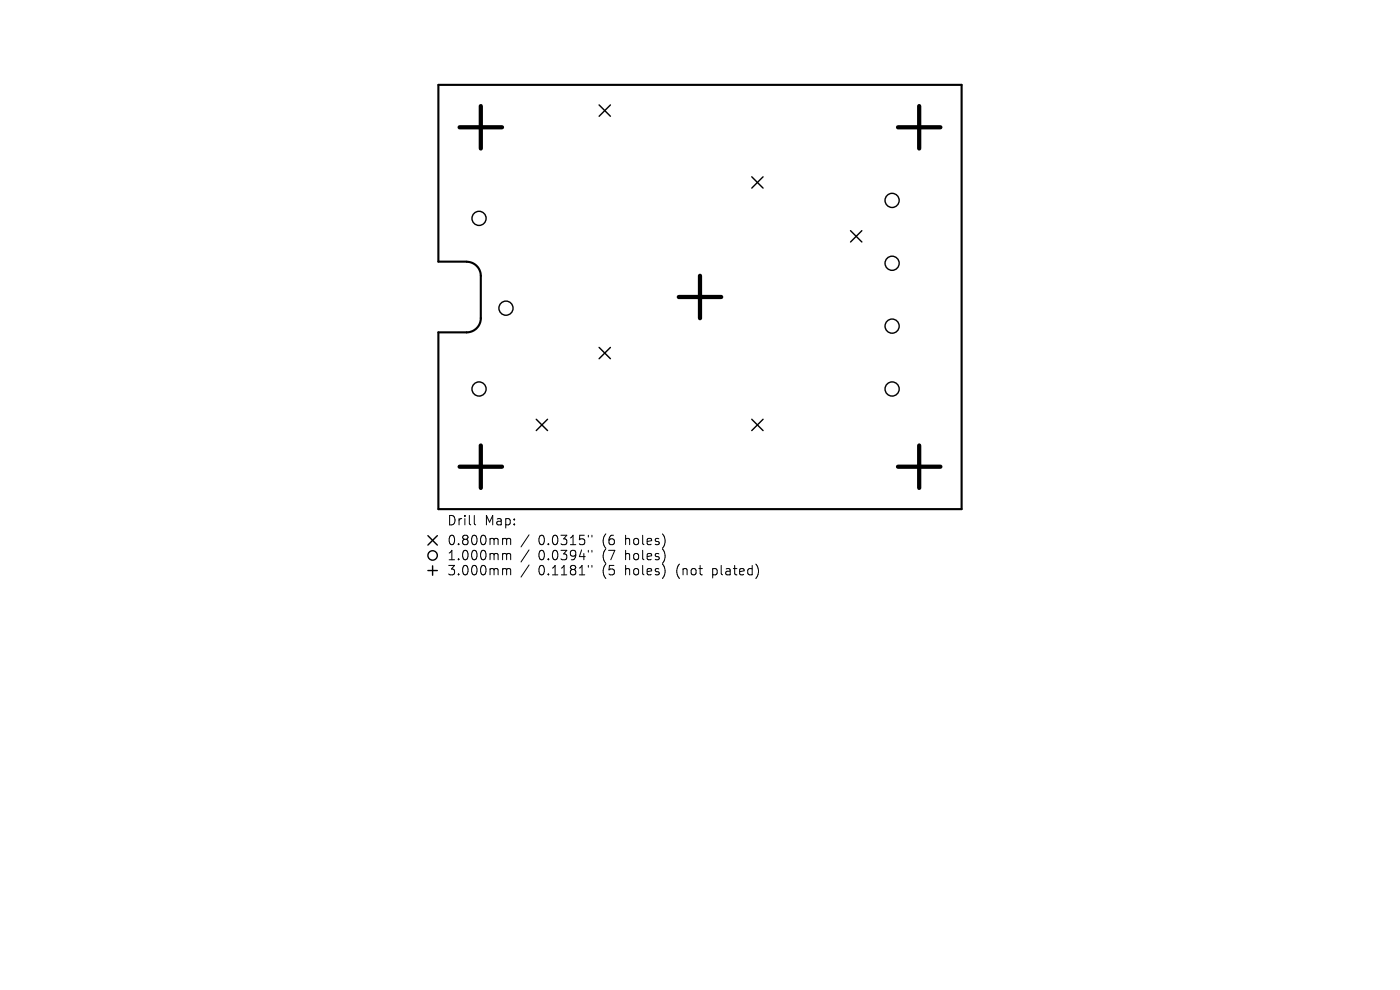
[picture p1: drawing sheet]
<svg xmlns="http://www.w3.org/2000/svg" width="297mm" height="210mm" viewBox="0 0 297 210" stroke-linecap="round" stroke-linejoin="round" font-family="sans-serif">
<defs><g id="words">
<g font-size="2.8">
<text x="94.8" y="111.7">Drill</text>
<text x="102.8" y="111.7">Map:</text>
<text x="94.8" y="115.9">0.800mm</text>
<text x="94.8" y="119.1">1.000mm</text>
<text x="114.2" y="115.9">0.0315&quot;</text>
<text x="114.2" y="119.1">0.0394&quot;</text>
<text x="127.9" y="115.9">(6</text>
<text x="127.9" y="119.1">(7</text>
<text x="132.9" y="115.9">holes)</text>
<text x="132.9" y="119.1">holes)</text>
<text x="94.8" y="122.3">3.000mm</text>
<text x="114.2" y="122.3">0.1181&quot;</text>
<text x="127.9" y="122.3">(5</text>
<text x="132.9" y="122.3">holes)</text>
<text x="144" y="122.3">(not</text>
<text x="151.8" y="122.3">plated)</text>
</g>
</g></defs>
<path d="M99 55.5h-6v-37.5h111v90h-111v-37.5h6a3 3 0 0 0 3-3v-9a3 3 0 0 0-3-3" fill="none" stroke="#000" stroke-width=".45"/>
<g fill="none" stroke="#000" stroke-width=".3">
<path d="M127.1 22.3l2.4 2.4M129.5 22.3l-2.4 2.4M159.5 37.5l2.4 2.4M161.9 37.5l-2.4 2.4M180.4 48.9l2.4 2.4M182.8 48.9l-2.4 2.4M127.1 73.7l2.4 2.4M129.5 73.7l-2.4 2.4M113.8 88.9l2.4 2.4M116.2 88.9l-2.4 2.4M159.5 88.9l2.4 2.4M161.9 88.9l-2.4 2.4"/>
<path d="M90.8 113.6l2 2M92.8 113.6l-2 2M90.8 121h2M91.8 120v2"/>
<circle cx="101.6" cy="46.3" r="1.5"/>
<circle cx="189.3" cy="42.5" r="1.5"/>
<circle cx="189.3" cy="55.8" r="1.5"/>
<circle cx="107.3" cy="65.4" r="1.5"/>
<circle cx="189.3" cy="69.2" r="1.5"/>
<circle cx="101.6" cy="82.5" r="1.5"/>
<circle cx="189.3" cy="82.5" r="1.5"/>
<circle cx="91.8" cy="117.8" r="1"/>
</g>
<path d="M97.5 27h9M102 22.5v9M190.5 27h9M195 22.5v9M148.5 58.5v9M144 63h9M97.5 99h9M102 94.5v9M190.5 99h9M195 94.5v9" fill="none" stroke="#000" stroke-width=".9"/>
<g fill="none" stroke="#000" stroke-width=".21">
<path d="M100.6 109.3v1.8l.3 .2M106.9 114.2h.3l.3 .3M106.9 117.4l.5 .1 .1 .2M107.5 114.5l.3-.3 .4 .1 .1 1.2M107.5 114.5v1M107.5 117.7v1M107.5 117.7l.3-.3 .4 .1 .1 1.2M112.2 113.4l-1.7 2.6M112.2 116.6l-1.7 2.6M112.2 119.8l-1.7 2.6M124.8 113.5v.4M124.8 116.7v.4"/>
<path d="M124.8 119.9v.4M125.6 113.5v.4M125.6 116.7v.4M125.6 119.9v.4M106.9 120.6h.3l.3 .3M107.5 120.9v1M107.5 120.9l.3-.3 .4 .1 .1 1.2"/>
</g>
<use href="#words"/>
</svg>
